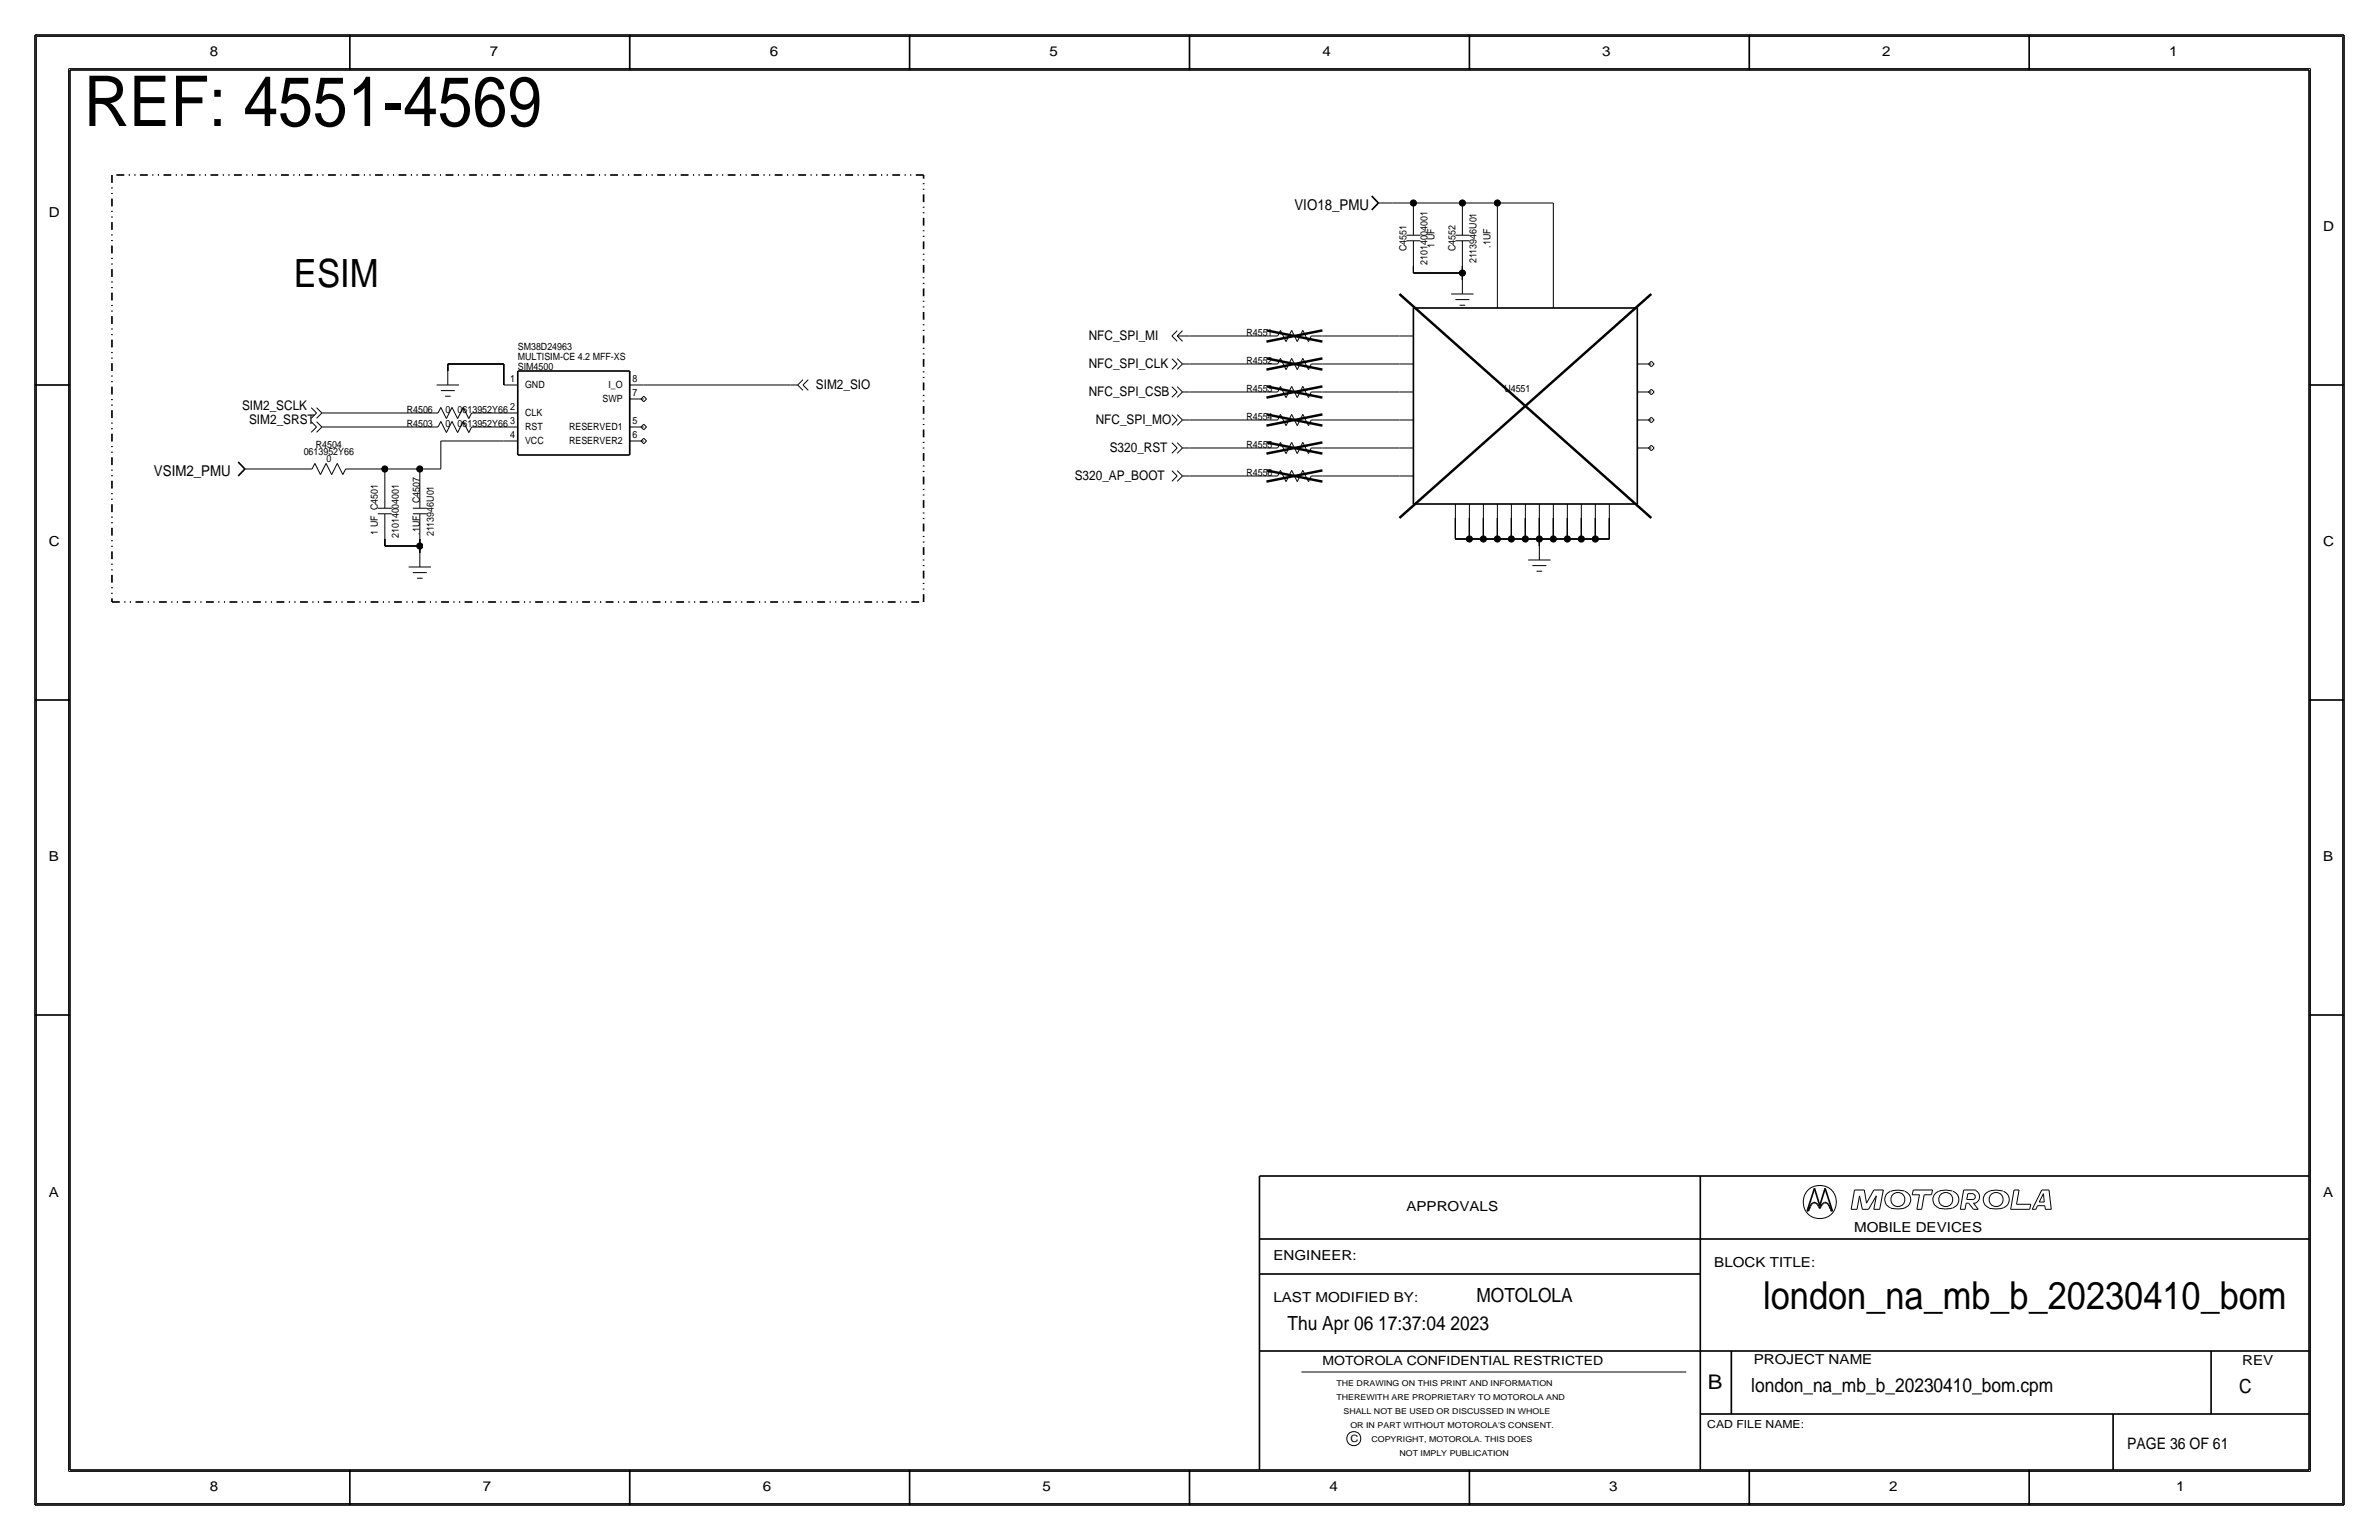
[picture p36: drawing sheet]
<svg xmlns="http://www.w3.org/2000/svg" width="432mm" height="279mm" viewBox="0 0 432 279" stroke-linecap="round" stroke-linejoin="round" font-family="sans-serif">
<defs><g id="words">
<text font-size="12.7" x="15.2" y="22.9">REF: 4551-4569</text>
<text font-size="7.1" x="53.3" y="52.1">ESIM</text>
<text font-size="7" x="320" y="237.5">london_na_mb_b_20230410_bom</text>
<text font-size="3.7" x="310" y="252.1">B</text>
<g font-size="3.5">
<text x="268" y="236.2">MOTOLOLA</text>
<text x="233.7" y="241.3">Thu Apr 06 17:37:04 2023</text>
<text x="317.9" y="252.6">london_na_mb_b_20230410_bom.cpm</text>
<text x="406.4" y="252.7">C</text>
</g>
<text font-size="2.9" x="386.1" y="262.9">PAGE 36 OF 61</text>
<g font-size="2.7">
<text x="234.9" y="38.1">VIO18_PMU</text>
<text x="27.9" y="86.4">VSIM2_PMU</text>
</g>
<g font-size="2.5">
<text x="38.1" y="10.2">8</text>
<text x="88.9" y="10.2">7</text>
<text x="139.7" y="10.2">6</text>
<text x="190.5" y="10.2">5</text>
<text x="240" y="10.2">4</text>
<text x="290.8" y="10.2">3</text>
<text x="341.6" y="10.2">2</text>
<text x="393.7" y="10.2">1</text>
<text x="8.9" y="39.4">D</text>
<text x="421.6" y="41.9">D</text>
<text x="8.9" y="99.1">C</text>
<text x="421.6" y="99.1">C</text>
<text x="8.9" y="156.2">B</text>
<text x="421.6" y="156.2">B</text>
<text x="8.9" y="217.2">A</text>
<text x="255.3" y="219.7">APPROVALS</text>
<text x="421.6" y="217.2">A</text>
<text x="336.5" y="223.5">MOBILE DEVICES</text>
<text x="231.1" y="228.6">ENGINEER:</text>
<text x="311.1" y="229.9">BLOCK TITLE:</text>
<text x="231.1" y="236.2">LAST MODIFIED BY:</text>
<text x="318.3" y="247.5">PROJECT NAME</text>
<text x="407" y="247.6">REV</text>
<text x="38.1" y="270.5">8</text>
<text x="87.6" y="270.5">7</text>
<text x="138.4" y="270.5">6</text>
<text x="189.2" y="270.5">5</text>
<text x="241.3" y="270.5">4</text>
<text x="292.1" y="270.5">3</text>
<text x="342.9" y="270.5">2</text>
<text x="395" y="270.5">1</text>
</g>
<g font-size="2.4">
<text x="197.6" y="61.7">NFC_SPI_MI</text>
<text x="148.1" y="70.6">SIM2_SIO</text>
<text x="197.6" y="66.8">NFC_SPI_CLK</text>
<text x="197.6" y="71.9">NFC_SPI_CSB</text>
<text x="43.9" y="74.4">SIM2_SCLK</text>
<text x="45.2" y="77">SIM2_SRST</text>
<text x="198.9" y="77">NFC_SPI_MO</text>
<text x="201.4" y="82">S320_RST</text>
<text x="195.1" y="87.1">S320_AP_BOOT</text>
</g>
<text font-size="2.3" x="240" y="247.6">MOTOROLA CONFIDENTIAL RESTRICTED</text>
<text font-size="2" x="309.9" y="259.1">CAD FILE NAME:</text>
<g font-size="1.8">
<text x="255.3" y="45.6" transform="rotate(-90 255.3 45.6)">C4551</text>
<text x="260.3" y="44.9" transform="rotate(-90 260.3 44.9)">1 UF</text>
<text x="264.2" y="45.6" transform="rotate(-90 264.2 45.6)">C4552</text>
<text x="268" y="47.8" transform="rotate(-90 268 47.8)">2113946U01</text>
<text x="270.5" y="44.9" transform="rotate(-90 270.5 44.9)">.1UF</text>
<text x="259.1" y="48.1" transform="rotate(-90 259.1 48.1)">21014004001</text>
<text x="94" y="65.3">MULTISIM-CE 4.2 MFF-XS</text>
<text x="94" y="63.5">SM38D24963</text>
<text x="226.2" y="61">R4551</text>
<text x="92.6" y="69.3">1</text>
<text x="94" y="67.2">SIM4500</text>
<text x="95.3" y="70.4">GND</text>
<text x="110.4" y="70.4">I_O</text>
<text x="114.8" y="71.9">7</text>
<text x="114.8" y="69.3">8</text>
<text x="226.2" y="71.1">R4553</text>
<text x="226.2" y="66">R4552</text>
<text x="273" y="71.1">U4551</text>
<text x="73.8" y="77.5">R4503</text>
<text x="73.8" y="74.9">R4506</text>
<text x="80.8" y="77.5">0</text>
<text x="80.8" y="74.9">0</text>
<text x="83.1" y="74.9">0613952Y66</text>
<text x="83.1" y="77.5">0613952Y66</text>
<text x="92.6" y="76.9">3</text>
<text x="92.6" y="74.4">2</text>
<text x="95.3" y="78">RST</text>
<text x="95.3" y="75.4">CLK</text>
<text x="103.3" y="77.9">RESERVED1</text>
<text x="109.4" y="72.9">SWP</text>
<text x="114.8" y="77">5</text>
<text x="226.2" y="76.2">R4554</text>
<text x="55.1" y="82.5">0613952Y66</text>
<text x="57.3" y="81.3">R4504</text>
<text x="59.2" y="83.8">0</text>
<text x="92.6" y="79.5">4</text>
<text x="95.3" y="80.5">VCC</text>
<text x="103.3" y="80.5">RESERVER2</text>
<text x="114.8" y="79.5">6</text>
<text x="226.2" y="81.3">R4555</text>
<text x="226.2" y="86.4">R4556</text>
<text x="68.6" y="92.5" transform="rotate(-90 68.6 92.5)">C4501</text>
<text x="76.2" y="91.3" transform="rotate(-90 76.2 91.3)">C4507</text>
<text x="68.6" y="97" transform="rotate(-90 68.6 97)">1 UF</text>
<text x="72.4" y="97.6" transform="rotate(-90 72.4 97.6)">21014004001</text>
<text x="76.2" y="97" transform="rotate(-90 76.2 97)">.1UF</text>
<text x="78.7" y="97.3" transform="rotate(-90 78.7 97.3)">2113946U01</text>
<text x="245.1" y="261.6">C</text>
</g>
<g font-size="1.5">
<text x="242.6" y="251.5">THE DRAWING ON THIS PRINT AND INFORMATION</text>
<text x="242.6" y="254">THEREWITH ARE PROPRIETARY TO MOTOROLA AND</text>
<text x="243.8" y="256.5">SHALL NOT BE USED OR DISCUSSED IN WHOLE</text>
<text x="245.1" y="259.1">OR IN PART WITHOUT MOTOROLA'S CONSENT.</text>
<text x="248.9" y="261.6">COPYRIGHT, MOTOROLA. THIS DOES</text>
<text x="254" y="264.2">NOT IMPLY PUBLICATION</text>
</g>
</g></defs>
<!-- layer: Nets -->
<g fill="none" stroke="#000" stroke-width=".18">
<path d="M252.7 36.8h3.8zM256.5 36.8v1.3zM256.5 36.8h8.9zM265.4 36.8v1.3zM265.4 36.8h6.4zM271.8 36.8v16.5zM271.8 36.8h10.1zM281.9 36.8v16.5zM256.5 48.3v1.2zM256.5 49.5h8.9zM265.4 48.3v1.2zM265.4 49.5v1.3z"/>
<path d="M59.7 77.5h17.8zM59.7 74.9h17.8zM81.3 66v1.3zM81.3 66h10.1zM87.6 74.9h3.8zM87.6 77.5h3.8zM91.4 66v3.8zM116.8 69.8h26.7zM215.9 66h14zM215.9 71.1h14zM215.9 76.2h14zM215.9 61h14z"/>
<path d="M240 76.2h14zM240 71.1h14zM240 66h14zM240 61h14zM47 85.1h7.6zM64.8 85.1h5zM69.8 97.8v1.3zM69.8 99.1h6.4zM69.8 85.1v2.5zM69.8 85.1h6.4zM76.2 99.1v1.2zM76.2 97.8v1.3z"/>
<path d="M76.2 85.1v2.5zM76.2 85.1h3.8zM80 80v5.1zM80 80h11.4zM215.9 86.4h14zM215.9 81.3h14zM240 86.4h14zM240 81.3h14zM264.2 94v3.8zM264.2 97.8h2.5zM266.7 94v3.8zM266.7 97.8h2.5z"/>
<path d="M269.2 94v3.8zM269.2 97.8h2.6zM271.8 94v3.8zM271.8 97.8h2.5zM274.3 97.8h2.6zM274.3 94v3.8zM276.9 94v3.8zM276.9 97.8h2.5zM279.4 97.8v1.3zM279.4 94v3.8zM279.4 97.8h2.5zM281.9 94v3.8z"/>
<path d="M281.9 97.8h2.6zM284.5 94v3.8zM284.5 97.8h2.5zM287 94v3.8zM287 97.8h2.6zM289.6 94v3.8zM289.6 97.8h2.5zM292.1 94v3.8z"/>
</g>
<path d="M20.3 31.8v77.4M167.6 31.8h-147.3M20.3 109.2h147.3M167.6 109.2v-77.4" fill="none" stroke="#000" stroke-width=".3" stroke-dasharray="1.4 .8 .2 .8 .2 .8" stroke-linecap="butt"/>
<g fill="#000" stroke="#000" stroke-width=".18">
<circle cx="256.5" cy="36.8" r=".56"/>
<circle cx="265.4" cy="36.8" r=".56"/>
<circle cx="271.8" cy="36.8" r=".56"/>
<circle cx="265.4" cy="49.5" r=".56"/>
<circle cx="69.8" cy="85.1" r=".56"/>
<circle cx="76.2" cy="99.1" r=".56"/>
<circle cx="76.2" cy="85.1" r=".56"/>
<circle cx="266.7" cy="97.8" r=".56"/>
<circle cx="269.2" cy="97.8" r=".56"/>
<circle cx="271.8" cy="97.8" r=".56"/>
<circle cx="274.3" cy="97.8" r=".56"/>
<circle cx="276.9" cy="97.8" r=".56"/>
<circle cx="279.4" cy="97.8" r=".56"/>
<circle cx="281.9" cy="97.8" r=".56"/>
<circle cx="284.5" cy="97.8" r=".56"/>
<circle cx="287" cy="97.8" r=".56"/>
<circle cx="289.6" cy="97.8" r=".56"/>
</g>
<!-- layer: Components -->
<g fill="none" stroke="#000" stroke-width=".18">
<path d="M250.2 36.8h2.5zM256.5 38.1v4.6zM265.4 38.1v4.6zM232.4 59.9l-.5 1.1zM232.4 59.9l1 2.1zM234.4 59.9l-1 2.1zM234.4 59.9l1.1 2.1zM236.5 59.9l-1 2.1zM236.5 59.9l1 2.1zM255.3 42.7h2.5zM255.3 43.7h2.5zM256.5 43.7v4.6z"/>
<path d="M263.4 53.3h4.1zM264.2 54.4h2.5zM264.2 42.7h2.5zM264.2 43.7h2.5zM264.9 55.4h1zM265.4 50.8v2.5zM265.4 43.7v4.6zM271.8 53.3v2.6zM281.9 53.3v2.6zM56.5 76.5l1 1zM56.5 75.9l1-1zM56.5 74l1 .9z"/>
<path d="M57.5 77.5l-1 .9zM57.5 76.5l.9 1zM57.5 74l.9 .9zM57.5 75.9l.9-1zM58.4 77.5l-.9 .9zM58.4 77.5h1.3zM58.4 74.9h1.3zM77.5 77.5h2zM77.5 74.9h2zM79.2 69.8h4.1zM80 76.5l-.5 1zM80 76.5l1 2z"/>
<path d="M80 73.9l-.5 1zM80 73.9l1 2zM80 70.9h2.5zM80.8 71.9h1zM81.3 67.3v2.5zM82 76.5l-1 2zM82 76.5l1.1 2zM82 73.9l-1 2zM82 73.9l1.1 2zM84.1 76.5l-1 2zM84.1 76.5l1 2zM84.1 73.9l-1 2z"/>
<path d="M84.1 73.9l1 2zM85.6 77.5h2zM85.6 77.5l-.5 1zM85.6 74.9h2zM85.6 74.9l-.5 1zM91.4 77.5h2.6zM91.4 74.9h2.6zM91.4 69.8h2.6zM114.3 69.8h2.5zM114.3 72.4h2.5zM114.3 77.5h2.5zM116.3 72.4l.5-.5z"/>
<path d="M116.3 72.4l.5 .5zM116.3 77.5l.5-.5zM116.3 77.5l.5 .5zM116.8 71.9l.5 .5zM116.8 79.5l.5 .5zM116.8 77l.5 .5zM117.3 72.4l-.5 .5zM117.3 77.5l-.5 .5zM143.5 69.8h1.3zM144.8 69.8l.9-.9zM144.8 69.8l.9 1zM145.7 69.8l1 1z"/>
<path d="M145.7 69.8l1-.9zM212.7 75.2l1 1zM212.7 70.2l1 .9zM212.7 65.1l1 .9zM212.7 61l1-1zM212.7 61l1 .9zM213.7 76.2l-1 1zM213.7 75.2l.9 1zM213.7 71.1l-1 1zM213.7 70.2l.9 .9zM213.7 66l-1 1zM213.7 65.1l.9 .9z"/>
<path d="M213.7 61h2.2zM213.7 61l.9-1zM213.7 61l.9 .9zM214.6 76.2l-.9 1zM214.6 76.2h1.3zM214.6 71.1l-.9 1zM214.6 71.1h1.3zM214.6 66l-.9 1zM214.6 66h1.3zM229.9 76.2h2zM229.9 71.1h2zM229.9 66h2z"/>
<path d="M229.9 61h2zM232.4 75.2l-.5 1zM232.4 75.2l1 2zM232.4 70.1l-.5 1zM232.4 70.1l1 2zM232.4 65l-.5 1zM232.4 65l1 2.1zM234.4 75.2l-1 2zM234.4 75.2l1.1 2zM234.4 70.1l-1 2zM234.4 70.1l1.1 2zM234.4 65l-1 2.1z"/>
<path d="M234.4 65l1.1 2.1zM236.5 75.2l-1 2zM236.5 75.2l1 2zM236.5 70.1l-1 2zM236.5 70.1l1 2zM236.5 65l-1 2.1zM236.5 65l1 2.1zM238 76.2h2zM238 76.2l-.5 1zM238 71.1h2zM238 71.1l-.5 1zM238 66h2z"/>
<path d="M238 66l-.5 1.1zM238 61h2zM238 61l-.5 1zM254 76.2h2.5zM254 71.1h2.5zM254 66h2.5zM254 61h2.5zM297.2 76.2h2.5zM297.2 71.1h2.5zM297.2 66h2.5zM299.2 76.2l.5 .5zM299.2 71.1l.5-.5z"/>
<path d="M299.2 71.1l.5 .5zM299.2 66l.5 .5zM299.7 75.7l-.5 .5zM299.7 75.7l.5 .5zM299.7 70.6l.5 .5zM299.7 65.5l-.5 .5zM299.7 65.5l.5 .5zM300.2 76.2l-.5 .5zM300.2 71.1l-.5 .5zM300.2 66l-.5 .5zM44.4 85.1h2.6zM54.6 85.1h2z"/>
<path d="M57.1 84.1l-.5 1zM57.1 84.1l1.1 2zM59.2 84.1l-1 2zM59.2 84.1l1 2zM61.2 84.1l-1 2zM61.2 84.1l1 2zM62.7 85.1h2.1zM62.7 85.1l-.5 1zM68.6 92.2h2.5zM68.6 93.2h2.5zM69.8 93.2v4.6zM69.8 87.6v4.6z"/>
<path d="M74.9 92.2h2.6zM74.9 93.2h2.6zM76.2 93.2v4.6zM76.2 87.6v4.6zM91.4 80h2.6zM114.3 80h2.5zM116.3 80l.5-.5zM116.3 80l.5 .5zM117.3 80l-.5 .5zM212.7 85.4l1 1zM212.7 82.2l1-.9zM212.7 80.3l1 1z"/>
<path d="M213.7 86.4l-1 .9zM213.7 85.4l.9 1zM213.7 80.3l.9 1zM213.7 82.2l.9-.9zM214.6 86.4l-.9 .9zM214.6 86.4h1.3zM214.6 81.3h1.3zM229.9 86.4h2zM229.9 81.3h2zM232.4 85.3l-.5 1.1zM232.4 85.3l1 2.1zM232.4 80.3l-.5 1z"/>
<path d="M232.4 80.3l1 2zM234.4 85.3l-1 2.1zM234.4 85.3l1.1 2.1zM234.4 80.3l-1 2zM234.4 80.3l1.1 2zM236.5 85.3l-1 2.1zM236.5 85.3l1 2.1zM236.5 80.3l-1 2zM236.5 80.3l1 2zM238 86.4h2zM238 86.4l-.5 1zM238 81.3h2z"/>
<path d="M238 81.3l-.5 1zM254 86.4h2.5zM254 81.3h2.5zM264.2 91.4v2.6zM266.7 91.4v2.6zM269.2 91.4v2.6zM271.8 91.4v2.6zM274.3 91.4v2.6zM276.9 91.4v2.6zM279.4 99.1v2.5zM279.4 91.4v2.6zM281.9 91.4v2.6z"/>
<path d="M284.5 91.4v2.6zM287 91.4v2.6zM289.6 91.4v2.6zM292.1 91.4v2.6zM297.2 81.3h2.5zM299.2 81.3l.5-.5zM299.2 81.3l.5 .5zM299.7 80.8l.5 .5zM299.7 81.8l.5-.5zM74.2 102.9h4zM74.9 103.9h2.6zM75.7 104.9h1z"/>
<path d="M76.2 100.3v2.6zM277.4 101.6h4zM278.1 102.6h2.6zM278.9 103.6h1z"/>
</g>
<g fill="none" stroke="#000" stroke-width=".45">
<path d="M229.9 59.9l10.1 2.1zM254 53.3l45.7 40.7zM229.9 77.2l10.1-2zM229.9 75.2l10.1 2zM229.9 72.1l10.1-2zM229.9 70.1l10.1 2zM229.9 67.1l10.1-2.1zM229.9 65l10.1 2.1zM229.9 62l10.1-2.1zM229.9 87.4l10.1-2.1zM229.9 85.3l10.1 2.1zM229.9 82.3l10.1-2z"/>
<path d="M229.9 80.3l10.1 2zM254 94l45.7-40.7z"/>
</g>
<path d="M249 35.6l1.2 1.2zM250.2 36.8l-1.2 1.3zM256.5 55.9h40.7zM256.5 55.9v35.5zM297.2 55.9v35.5zM94 67.3h20.3zM94 67.3v15.2zM114.3 67.3v15.2zM43.2 83.8l1.2 1.3zM44.4 85.1l-1.2 1.3zM94 82.5h20.3zM256.5 91.4h40.7z" fill="none" stroke="#000" stroke-width=".3"/>
<!-- layer: Page Border and Title Block -->
<g fill="none" stroke="#000" stroke-width=".3">
<path d="M6.3 6.4h419.1zM6.3 6.4v266.6zM12.7 12.7h406.4zM12.7 12.7v254zM63.5 6.4v6.3zM114.3 6.4v6.3zM165.1 6.4v6.3zM215.9 6.4v6.3zM266.7 6.4v6.3zM317.5 6.4v6.3zM368.3 6.4v6.3zM419.1 12.7v254z"/>
<path d="M425.4 6.4v266.6zM6.3 69.8h6.4zM419.1 69.8h6.3zM6.3 127h6.4zM419.1 127h6.3zM6.3 184.1h6.4zM419.1 184.1h6.3zM228.6 213.4v53.3zM228.6 213.4h190.5zM308.6 213.4v53.3zM328 219.7h.2zM328.4 219.4l-.2 .3z"/>
<path d="M328.6 218.8l-.2 .6zM328.8 218.5l-.2 .3zM329 218.3l.2-.1zM329 218.3l-.2 .2zM329.2 218.2h.2zM329.3 215.6l1 3.1zM329.3 215.6l-1.3 4.1zM329.4 218.2l.2 .1zM329.6 218.3l.3 .2zM329.9 218.5l.2 .3zM330.1 218.8l.2 .5zM330.5 218.8l-.2 .5z"/>
<path d="M330.8 218.5l-.3 .3zM331 218.3l-.2 .2zM331 218.3l.2-.1zM331.2 218.2h.2zM331.3 215.6l1.3 4.1zM331.3 215.6l-1 3.1zM331.4 218.2l.2 .1zM331.6 218.3l.2 .2zM331.8 218.5l.2 .3zM332 218.8l.3 .6zM332.3 219.4l.1 .3zM332.4 219.7h.2z"/>
<path d="M228.6 224.8h190.5zM228.6 231.1h80zM228.6 245.1h190.5zM308.6 256.5h110.5zM314.2 245.1v11.4zM383.5 256.5v10.2zM401.3 245.1v11.4zM6.3 273h419.1zM12.7 266.7h406.4zM63.5 266.7v6.3zM114.3 266.7v6.3zM165.1 266.7v6.3z"/>
<path d="M215.9 266.7v6.3zM266.7 266.7v6.3zM317.5 266.7v6.3zM368.3 266.7v6.3z"/>
</g>
<g fill="none" stroke="#000" stroke-width=".18">
<path d="M6.6 6.6h418.6zM6.6 6.6v266.2zM12.4 12.4h407zM12.4 12.4v254.6zM419.4 12.4v254.6zM425.2 6.6v266.2zM336 219.4h1.1zM336.6 215.9h1.8zM336.6 215.9l-.6 3.5zM337.5 217l-.4 2.4zM337.5 217l.5 2.4zM338 219.4h1.1z"/>
<path d="M338.4 215.9l.4 2.4zM340.1 215.9l-1.3 2.4zM340.1 215.9h1.7zM340.1 219.4h1.1zM340.6 217l-.5 2.4zM340.6 217l-1.5 2.4zM341.8 215.9l-.6 3.5zM343.1 216.2a1.6 1.6 0 0 0-1 1.5 1.6 1.6 0 0 0 1.1 1.5M345.7 216.1h-.2a4 4 0 0 0-2.3 .1M345.7 216.2a1.59 1.59 0 0 1 1.1 1.5 1.59 1.59 0 0 1-1.1 1.5 5.1 5.1 0 0 1-2.5 0M347.1 216.8h1.3zM347.3 215.9l-.2 .9z"/>
<path d="M347.3 215.9h3.5zM347.9 219.4h.9zM348.4 216.8l-.5 2.6zM349.2 216.8l-.4 2.6zM349.2 216.8h1.4zM350.8 215.9l-.2 .9zM354.4 216.1a3.1 3.1 0 0 0-3.3 .7 1.62 1.62 0 0 0 .8 2.4M354.4 219.2a5.1 5.1 0 0 1-2.5 0M354.5 216.2a1.59 1.59 0 0 1 1 1.5 1.59 1.59 0 0 1-1 1.5M355.8 219.4h.9zM356.4 215.9l-.6 3.5zM356.4 215.9h2.2z"/>
<path d="M356.9 218.3h.4zM356.9 218.3l-.2 1.1zM357 217.6h1.2zM357.2 216.6l-.2 1zM357.2 216.6h1zM357.3 218.3l.9 1.1zM358.1 216.7a.5 .5 0 0 1 .4 .4 .5 .5 0 0 1-.4 .5M358.2 219.4h.9zM358.2 218.3l.9 1.1zM358.2 218.3h.4zM358.5 216a1.24 1.24 0 0 1 .8 1.1 1.24 1.24 0 0 1-.8 1.2M363.5 216.1a3.1 3.1 0 0 0-3.3 .7 1.62 1.62 0 0 0 .8 2.4"/>
<path d="M363.6 219.2a5.1 5.1 0 0 1-2.6 0M363.6 216.2a1.59 1.59 0 0 1 1.1 1.5 1.59 1.59 0 0 1-1.1 1.5M364.9 219.4h3.5zM365.6 215.9l-.7 3.5zM365.6 215.9h.9zM366 218.5h2.6zM366.5 215.9l-.5 2.6zM368.6 218.5l-.2 .9zM368.9 219.4h.6zM369.8 218.7l-.3 .7zM369.8 218.7h1.3zM370.1 218.1h.9z"/>
<path d="M370.6 215.9l-1.7 3.5zM370.6 215.9h1.3zM370.9 216.6l-.8 1.5zM370.9 216.6l.1 1.5zM371.1 218.7l.1 .7zM371.2 219.4h1.1zM371.9 215.9l.4 3.5zM236.2 248.9h69.9zM6.6 272.8h418.6zM12.4 267h407z"/>
<circle cx="330.3" cy="218.1" r="3"/>
<circle cx="344.5" cy="217.6" r="1.28"/>
<circle cx="353.2" cy="217.6" r="1.28"/>
<circle cx="362.3" cy="217.6" r="1.28"/>
<circle cx="245.7" cy="261" r="1.28"/>
</g>
<use href="#words"/>
</svg>
